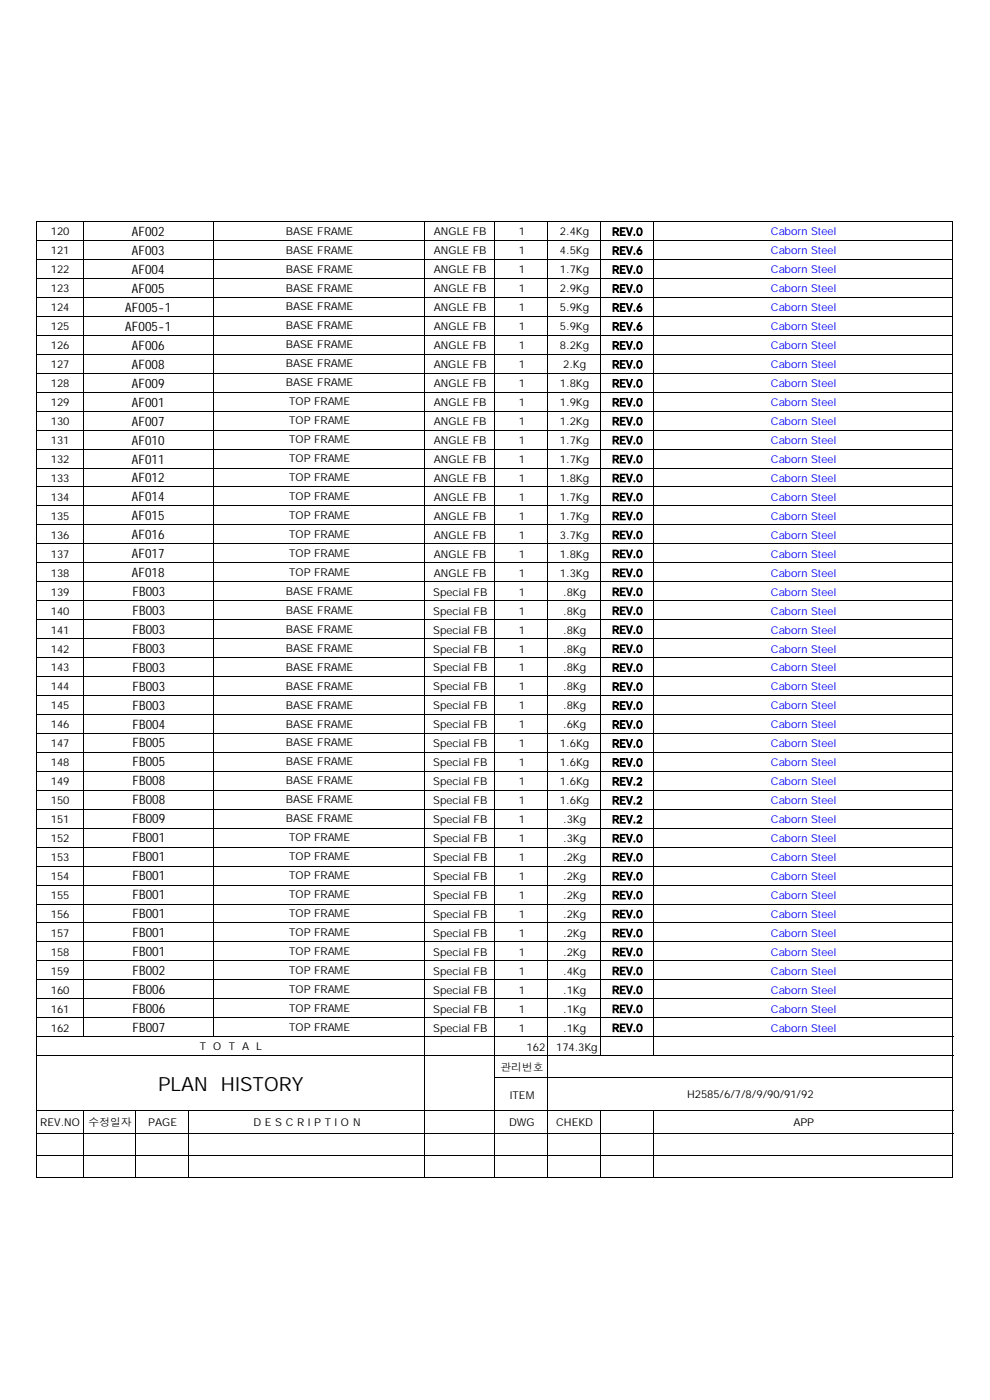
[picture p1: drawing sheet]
<svg xmlns="http://www.w3.org/2000/svg" width="210mm" height="297mm" viewBox="0 0 210 297" stroke-linecap="round" stroke-linejoin="round" font-family="sans-serif">
<defs><g id="words">
<text font-size="4.1" x="33.5" y="231.4">PLAN HISTORY</text>
<g font-size="2.8">
<text x="28" y="50.1">AF002</text>
<text x="28" y="54.1">AF003</text>
<text x="28" y="58.1">AF004</text>
<text x="28" y="62.1">AF005</text>
<text x="26.6" y="70.2">AF005-1</text>
<text x="26.6" y="66.2">AF005-1</text>
<text x="28" y="74.2">AF006</text>
<text x="28" y="78.2">AF008</text>
<text x="28" y="82.3">AF009</text>
<text x="28" y="86.3">AF001</text>
<text x="28" y="94.3">AF010</text>
<text x="28" y="90.3">AF007</text>
<text x="28" y="98.3">AF011</text>
<text x="28" y="106.4">AF014</text>
<text x="28" y="102.4">AF012</text>
<text x="28" y="110.4">AF015</text>
<text x="28" y="114.4">AF016</text>
<text x="28" y="118.4">AF017</text>
<text x="28" y="122.5">AF018</text>
<text x="28.1" y="130.4">FB003</text>
<text x="28.1" y="126.4">FB003</text>
<text x="28.1" y="134.5">FB003</text>
<text x="28.1" y="138.5">FB003</text>
<text x="28.1" y="142.5">FB003</text>
<text x="28.1" y="146.5">FB003</text>
<text x="28.1" y="150.5">FB003</text>
<text x="28.1" y="154.6">FB004</text>
<text x="28.1" y="158.6">FB005</text>
<text x="28.1" y="166.6">FB008</text>
<text x="28.1" y="162.6">FB005</text>
<text x="28.1" y="170.6">FB008</text>
<text x="28.1" y="174.7">FB009</text>
<text x="28.1" y="178.7">FB001</text>
<text x="28.1" y="182.7">FB001</text>
<text x="28.1" y="186.7">FB001</text>
<text x="28.1" y="190.8">FB001</text>
<text x="28.1" y="194.8">FB001</text>
<text x="28.1" y="198.8">FB001</text>
<text x="28.1" y="202.8">FB001</text>
<text x="28.1" y="206.8">FB002</text>
<text x="28.1" y="214.9">FB006</text>
<text x="28.1" y="210.9">FB006</text>
<text x="28.1" y="218.9">FB007</text>
</g>
<g font-size="2.3">
<text x="10.8" y="50">120</text>
<text x="10.8" y="54">121</text>
<text x="60.6" y="49.8">BASE FRAME</text>
<text x="60.6" y="53.8">BASE FRAME</text>
<text x="92" y="50">ANGLE FB</text>
<text x="92" y="54">ANGLE FB</text>
<text x="110.1" y="50">1</text>
<text x="110.1" y="54">1</text>
<text x="118.8" y="50">2.4Kg</text>
<text x="118.8" y="54">4.5Kg</text>
<text x="129.8" y="50">REV.0</text>
<text x="129.8" y="54">REV.6</text>
<text x="10.8" y="58">122</text>
<text x="60.6" y="57.8">BASE FRAME</text>
<text x="92" y="58">ANGLE FB</text>
<text x="110.1" y="58">1</text>
<text x="118.8" y="58">1.7Kg</text>
<text x="129.8" y="58">REV.0</text>
<text x="10.8" y="62">123</text>
<text x="60.6" y="65.9">BASE FRAME</text>
<text x="60.6" y="61.8">BASE FRAME</text>
<text x="92" y="62">ANGLE FB</text>
<text x="110.1" y="62">1</text>
<text x="118.8" y="62">2.9Kg</text>
<text x="129.8" y="62">REV.0</text>
<text x="10.8" y="66">124</text>
<text x="10.8" y="70.1">125</text>
<text x="60.6" y="69.9">BASE FRAME</text>
<text x="92" y="66">ANGLE FB</text>
<text x="92" y="70.1">ANGLE FB</text>
<text x="110.1" y="66">1</text>
<text x="110.1" y="70.1">1</text>
<text x="118.8" y="66">5.9Kg</text>
<text x="118.8" y="70.1">5.9Kg</text>
<text x="129.8" y="66">REV.6</text>
<text x="129.8" y="70.1">REV.6</text>
<text x="10.8" y="74.1">126</text>
<text x="60.6" y="73.9">BASE FRAME</text>
<text x="60.6" y="77.9">BASE FRAME</text>
<text x="92" y="74.1">ANGLE FB</text>
<text x="110.1" y="74.1">1</text>
<text x="118.8" y="74.1">8.2Kg</text>
<text x="129.8" y="74.1">REV.0</text>
<text x="10.8" y="78.1">127</text>
<text x="10.8" y="82.1">128</text>
<text x="60.6" y="82">BASE FRAME</text>
<text x="92" y="78.1">ANGLE FB</text>
<text x="92" y="82.1">ANGLE FB</text>
<text x="110.1" y="78.1">1</text>
<text x="110.1" y="82.1">1</text>
<text x="118.8" y="82.1">1.8Kg</text>
<text x="119.5" y="78.1">2.Kg</text>
<text x="129.8" y="78.1">REV.0</text>
<text x="129.8" y="82.1">REV.0</text>
<text x="10.8" y="86.1">129</text>
<text x="61.3" y="86">TOP FRAME</text>
<text x="92" y="86.1">ANGLE FB</text>
<text x="110.1" y="86.1">1</text>
<text x="118.8" y="86.1">1.9Kg</text>
<text x="129.8" y="86.1">REV.0</text>
<text x="10.8" y="90.2">130</text>
<text x="10.8" y="94.2">131</text>
<text x="61.3" y="90">TOP FRAME</text>
<text x="61.3" y="94">TOP FRAME</text>
<text x="92" y="90.2">ANGLE FB</text>
<text x="92" y="94.2">ANGLE FB</text>
<text x="110.1" y="90.2">1</text>
<text x="110.1" y="94.2">1</text>
<text x="118.8" y="90.2">1.2Kg</text>
<text x="118.8" y="94.2">1.7Kg</text>
<text x="129.8" y="90.2">REV.0</text>
<text x="129.8" y="94.2">REV.0</text>
<text x="10.8" y="98.2">132</text>
<text x="61.3" y="98">TOP FRAME</text>
<text x="92" y="98.2">ANGLE FB</text>
<text x="110.1" y="98.2">1</text>
<text x="118.8" y="98.2">1.7Kg</text>
<text x="129.8" y="98.2">REV.0</text>
<text x="10.8" y="102.2">133</text>
<text x="10.8" y="106.3">134</text>
<text x="61.3" y="102.1">TOP FRAME</text>
<text x="61.3" y="106.1">TOP FRAME</text>
<text x="92" y="102.2">ANGLE FB</text>
<text x="92" y="106.3">ANGLE FB</text>
<text x="110.1" y="102.2">1</text>
<text x="110.1" y="106.3">1</text>
<text x="118.8" y="102.2">1.8Kg</text>
<text x="118.8" y="106.3">1.7Kg</text>
<text x="129.8" y="102.2">REV.0</text>
<text x="129.8" y="106.3">REV.0</text>
<text x="10.8" y="110.3">135</text>
<text x="61.3" y="110.1">TOP FRAME</text>
<text x="92" y="110.3">ANGLE FB</text>
<text x="110.1" y="110.3">1</text>
<text x="118.8" y="110.3">1.7Kg</text>
<text x="129.8" y="110.3">REV.0</text>
<text x="10.8" y="114.3">136</text>
<text x="10.8" y="118.3">137</text>
<text x="61.3" y="114.1">TOP FRAME</text>
<text x="61.3" y="118.2">TOP FRAME</text>
<text x="92" y="114.3">ANGLE FB</text>
<text x="92" y="118.3">ANGLE FB</text>
<text x="110.1" y="114.3">1</text>
<text x="110.1" y="118.3">1</text>
<text x="118.8" y="114.3">3.7Kg</text>
<text x="118.8" y="118.3">1.8Kg</text>
<text x="129.8" y="114.3">REV.0</text>
<text x="129.8" y="118.3">REV.0</text>
<text x="10.8" y="122.3">138</text>
<text x="61.3" y="122.2">TOP FRAME</text>
<text x="92" y="122.3">ANGLE FB</text>
<text x="110.1" y="122.3">1</text>
<text x="118.8" y="122.3">1.3Kg</text>
<text x="129.8" y="122.3">REV.0</text>
<text x="10.8" y="126.4">139</text>
<text x="10.8" y="130.4">140</text>
<text x="60.6" y="130.2">BASE FRAME</text>
<text x="60.6" y="126.2">BASE FRAME</text>
<text x="91.9" y="126.4">Special FB</text>
<text x="91.9" y="130.4">Special FB</text>
<text x="110.1" y="126.4">1</text>
<text x="110.1" y="130.4">1</text>
<text x="119.5" y="126.4">.8Kg</text>
<text x="119.5" y="130.4">.8Kg</text>
<text x="129.8" y="126.4">REV.0</text>
<text x="129.8" y="130.4">REV.0</text>
<text x="10.8" y="134.4">141</text>
<text x="60.6" y="134.2">BASE FRAME</text>
<text x="91.9" y="134.4">Special FB</text>
<text x="110.1" y="134.4">1</text>
<text x="119.5" y="134.4">.8Kg</text>
<text x="129.8" y="134.4">REV.0</text>
<text x="10.8" y="138.4">142</text>
<text x="10.8" y="142.5">143</text>
<text x="60.6" y="142.3">BASE FRAME</text>
<text x="60.6" y="138.3">BASE FRAME</text>
<text x="91.9" y="138.4">Special FB</text>
<text x="91.9" y="142.5">Special FB</text>
<text x="110.1" y="138.4">1</text>
<text x="110.1" y="142.5">1</text>
<text x="119.5" y="138.4">.8Kg</text>
<text x="119.5" y="142.5">.8Kg</text>
<text x="129.8" y="138.4">REV.0</text>
<text x="129.8" y="142.5">REV.0</text>
<text x="10.8" y="146.5">144</text>
<text x="60.6" y="146.3">BASE FRAME</text>
<text x="91.9" y="146.5">Special FB</text>
<text x="110.1" y="146.5">1</text>
<text x="119.5" y="146.5">.8Kg</text>
<text x="129.8" y="146.5">REV.0</text>
<text x="10.8" y="150.5">145</text>
<text x="10.8" y="154.5">146</text>
<text x="60.6" y="150.3">BASE FRAME</text>
<text x="60.6" y="154.3">BASE FRAME</text>
<text x="91.9" y="150.5">Special FB</text>
<text x="91.9" y="154.5">Special FB</text>
<text x="110.1" y="150.5">1</text>
<text x="110.1" y="154.5">1</text>
<text x="119.5" y="150.5">.8Kg</text>
<text x="119.5" y="154.5">.6Kg</text>
<text x="129.8" y="150.5">REV.0</text>
<text x="129.8" y="154.5">REV.0</text>
<text x="10.8" y="158.5">147</text>
<text x="60.6" y="158.4">BASE FRAME</text>
<text x="91.9" y="158.5">Special FB</text>
<text x="110.1" y="158.5">1</text>
<text x="118.8" y="158.5">1.6Kg</text>
<text x="129.8" y="158.5">REV.0</text>
<text x="10.8" y="162.6">148</text>
<text x="10.8" y="166.6">149</text>
<text x="60.6" y="162.4">BASE FRAME</text>
<text x="60.6" y="166.4">BASE FRAME</text>
<text x="91.9" y="162.6">Special FB</text>
<text x="91.9" y="166.6">Special FB</text>
<text x="110.1" y="162.6">1</text>
<text x="110.1" y="166.6">1</text>
<text x="118.8" y="162.6">1.6Kg</text>
<text x="118.8" y="166.6">1.6Kg</text>
<text x="129.8" y="162.6">REV.0</text>
<text x="129.8" y="166.6">REV.2</text>
<text x="10.8" y="170.6">150</text>
<text x="60.6" y="170.4">BASE FRAME</text>
<text x="91.9" y="170.6">Special FB</text>
<text x="110.1" y="170.6">1</text>
<text x="118.8" y="170.6">1.6Kg</text>
<text x="129.8" y="170.6">REV.2</text>
<text x="10.8" y="174.6">151</text>
<text x="10.8" y="178.6">152</text>
<text x="60.6" y="174.5">BASE FRAME</text>
<text x="61.3" y="178.5">TOP FRAME</text>
<text x="91.9" y="174.6">Special FB</text>
<text x="91.9" y="178.6">Special FB</text>
<text x="110.1" y="174.6">1</text>
<text x="110.1" y="178.6">1</text>
<text x="119.5" y="174.6">.3Kg</text>
<text x="119.5" y="178.6">.3Kg</text>
<text x="129.8" y="174.6">REV.2</text>
<text x="129.8" y="178.6">REV.0</text>
<text x="10.8" y="182.7">153</text>
<text x="61.3" y="182.5">TOP FRAME</text>
<text x="91.9" y="182.7">Special FB</text>
<text x="110.1" y="182.7">1</text>
<text x="119.5" y="182.7">.2Kg</text>
<text x="129.8" y="182.7">REV.0</text>
<text x="10.8" y="186.7">154</text>
<text x="10.8" y="190.7">155</text>
<text x="61.3" y="186.5">TOP FRAME</text>
<text x="61.3" y="190.5">TOP FRAME</text>
<text x="91.9" y="186.7">Special FB</text>
<text x="91.9" y="190.7">Special FB</text>
<text x="110.1" y="186.7">1</text>
<text x="110.1" y="190.7">1</text>
<text x="119.5" y="186.7">.2Kg</text>
<text x="119.5" y="190.7">.2Kg</text>
<text x="129.8" y="186.7">REV.0</text>
<text x="129.8" y="190.7">REV.0</text>
<text x="10.8" y="194.7">156</text>
<text x="61.3" y="194.6">TOP FRAME</text>
<text x="91.9" y="194.7">Special FB</text>
<text x="110.1" y="194.7">1</text>
<text x="119.5" y="194.7">.2Kg</text>
<text x="129.8" y="194.7">REV.0</text>
<text x="10.8" y="198.8">157</text>
<text x="10.8" y="202.8">158</text>
<text x="61.3" y="202.6">TOP FRAME</text>
<text x="61.3" y="198.6">TOP FRAME</text>
<text x="91.9" y="198.8">Special FB</text>
<text x="91.9" y="202.8">Special FB</text>
<text x="110.1" y="198.8">1</text>
<text x="110.1" y="202.8">1</text>
<text x="119.5" y="198.8">.2Kg</text>
<text x="119.5" y="202.8">.2Kg</text>
<text x="129.8" y="198.8">REV.0</text>
<text x="129.8" y="202.8">REV.0</text>
<text x="10.8" y="206.8">159</text>
<text x="61.3" y="206.6">TOP FRAME</text>
<text x="91.9" y="206.8">Special FB</text>
<text x="110.1" y="206.8">1</text>
<text x="119.5" y="206.8">.4Kg</text>
<text x="129.8" y="206.8">REV.0</text>
<text x="10.8" y="210.8">160</text>
<text x="10.8" y="214.8">161</text>
<text x="61.3" y="210.7">TOP FRAME</text>
<text x="61.3" y="214.7">TOP FRAME</text>
<text x="91.9" y="210.8">Special FB</text>
<text x="91.9" y="214.8">Special FB</text>
<text x="110.1" y="210.8">1</text>
<text x="110.1" y="214.8">1</text>
<text x="119.5" y="210.8">.1Kg</text>
<text x="119.5" y="214.8">.1Kg</text>
<text x="129.8" y="210.8">REV.0</text>
<text x="129.8" y="214.8">REV.0</text>
<text x="10.8" y="218.9">162</text>
<text x="61.3" y="218.7">TOP FRAME</text>
<text x="91.9" y="218.9">Special FB</text>
<text x="110.1" y="218.9">1</text>
<text x="119.5" y="218.9">.1Kg</text>
<text x="129.8" y="218.9">REV.0</text>
<text x="42.4" y="222.7">T O T A L</text>
<text x="106.2" y="227.2">관리번호</text>
<text x="111.7" y="222.9">162</text>
<text x="118" y="222.9">174.3Kg</text>
<text x="108.1" y="233.1">ITEM</text>
<text x="145.8" y="233">H2585/6/7/8/9/90/91/92</text>
<text x="8.6" y="239">REV.NO</text>
<text x="18.8" y="239">수정일자</text>
<text x="31.5" y="239">PAGE</text>
<text x="53.8" y="238.8">D E S C R I P T I O N</text>
<text x="108" y="239">DWG</text>
<text x="118" y="239">CHEKD</text>
<text x="168.3" y="239">APP</text>
</g>
<g font-size="2.3" fill="#00f">
<text x="163.5" y="50">Caborn Steel</text>
<text x="163.5" y="54">Caborn Steel</text>
<text x="163.5" y="58">Caborn Steel</text>
<text x="163.5" y="62">Caborn Steel</text>
<text x="163.5" y="66">Caborn Steel</text>
<text x="163.5" y="70.1">Caborn Steel</text>
<text x="163.5" y="74.1">Caborn Steel</text>
<text x="163.5" y="78.1">Caborn Steel</text>
<text x="163.5" y="82.1">Caborn Steel</text>
<text x="163.5" y="86.1">Caborn Steel</text>
<text x="163.5" y="90.2">Caborn Steel</text>
<text x="163.5" y="94.2">Caborn Steel</text>
<text x="163.5" y="98.2">Caborn Steel</text>
<text x="163.5" y="102.2">Caborn Steel</text>
<text x="163.5" y="106.3">Caborn Steel</text>
<text x="163.5" y="110.3">Caborn Steel</text>
<text x="163.5" y="114.3">Caborn Steel</text>
<text x="163.5" y="118.3">Caborn Steel</text>
<text x="163.5" y="122.3">Caborn Steel</text>
<text x="163.5" y="126.4">Caborn Steel</text>
<text x="163.5" y="130.4">Caborn Steel</text>
<text x="163.5" y="134.4">Caborn Steel</text>
<text x="163.5" y="138.4">Caborn Steel</text>
<text x="163.5" y="142.5">Caborn Steel</text>
<text x="163.5" y="146.5">Caborn Steel</text>
<text x="163.5" y="150.5">Caborn Steel</text>
<text x="163.5" y="154.5">Caborn Steel</text>
<text x="163.5" y="158.5">Caborn Steel</text>
<text x="163.5" y="162.6">Caborn Steel</text>
<text x="163.5" y="166.6">Caborn Steel</text>
<text x="163.5" y="170.6">Caborn Steel</text>
<text x="163.5" y="174.6">Caborn Steel</text>
<text x="163.5" y="178.6">Caborn Steel</text>
<text x="163.5" y="182.7">Caborn Steel</text>
<text x="163.5" y="186.7">Caborn Steel</text>
<text x="163.5" y="190.7">Caborn Steel</text>
<text x="163.5" y="194.7">Caborn Steel</text>
<text x="163.5" y="198.8">Caborn Steel</text>
<text x="163.5" y="202.8">Caborn Steel</text>
<text x="163.5" y="206.8">Caborn Steel</text>
<text x="163.5" y="210.8">Caborn Steel</text>
<text x="163.5" y="214.8">Caborn Steel</text>
<text x="163.5" y="218.9">Caborn Steel</text>
</g>
</g></defs>
<g fill="none" stroke="#000" stroke-width=".21">
<path d="M7.6 47v202.8M7.7 47h9.8M7.7 51h9.8M7.7 55.1h9.8M7.7 59.1h9.8M17.6 47v173M17.7 47h27.5M17.7 51h27.5M17.7 55.1h27.5M17.7 59.1h27.5M45.3 47v173M45.4 47h44.5"/>
<path d="M45.4 51h44.5M45.4 55.1h44.5M45.4 59.1h44.5M90 47v202.8M90.1 47h14.8M90.1 51h14.8M90.1 55.1h14.8M90.1 59.1h14.8M105 47v202.8M105.1 47h11M105.1 51h11M105.1 55.1h11"/>
<path d="M105.1 59.1h11M116.2 47v202.8M116.3 47h11M116.3 51h11M116.3 55.1h11M116.3 59.1h11M127.4 47v177.1M127.5 47h10.9M127.5 51h10.9M127.5 55.1h10.9M127.5 59.1h10.9M138.5 47v177.1"/>
<path d="M138.6 47h63.5M138.6 51h63.5M138.6 55.1h63.5M138.6 59.1h63.5M202.2 47v202.8M7.7 63.1h9.8M7.7 67.1h9.8M7.7 71.1h9.8M7.7 75.2h9.8M7.7 79.2h9.8M17.7 63.1h27.5M17.7 67.1h27.5"/>
<path d="M17.7 71.1h27.5M17.7 75.2h27.5M17.7 79.2h27.5M45.4 63.1h44.5M45.4 67.1h44.5M45.4 71.1h44.5M45.4 75.2h44.5M45.4 79.2h44.5M90.1 63.1h14.8M90.1 67.1h14.8M90.1 71.1h14.8M90.1 75.2h14.8"/>
<path d="M90.1 79.2h14.8M105.1 63.1h11M105.1 67.1h11M105.1 71.1h11M105.1 75.2h11M105.1 79.2h11M116.3 63.1h11M116.3 67.1h11M116.3 71.1h11M116.3 75.2h11M116.3 79.2h11M127.5 63.1h10.9"/>
<path d="M127.5 67.1h10.9M127.5 71.1h10.9M127.5 75.2h10.9M127.5 79.2h10.9M138.6 63.1h63.5M138.6 67.1h63.5M138.6 71.1h63.5M138.6 75.2h63.5M138.6 79.2h63.5M7.7 83.2h9.8M7.7 87.2h9.8M7.7 91.2h9.8"/>
<path d="M7.7 95.3h9.8M7.7 99.3h9.8M17.7 83.2h27.5M17.7 87.2h27.5M17.7 91.2h27.5M17.7 95.3h27.5M17.7 99.3h27.5M45.4 83.2h44.5M45.4 87.2h44.5M45.4 91.2h44.5M45.4 95.3h44.5M45.4 99.3h44.5"/>
<path d="M90.1 83.2h14.8M90.1 87.2h14.8M90.1 91.2h14.8M90.1 95.3h14.8M90.1 99.3h14.8M105.1 83.2h11M105.1 87.2h11M105.1 91.2h11M105.1 95.3h11M105.1 99.3h11M116.3 83.2h11M116.3 87.2h11"/>
<path d="M116.3 91.2h11M116.3 95.3h11M116.3 99.3h11M127.5 83.2h10.9M127.5 87.2h10.9M127.5 91.2h10.9M127.5 95.3h10.9M127.5 99.3h10.9M138.6 83.2h63.5M138.6 87.2h63.5M138.6 91.2h63.5M138.6 95.3h63.5"/>
<path d="M138.6 99.3h63.5M7.7 103.3h9.8M7.7 107.3h9.8M7.7 111.4h9.8M7.7 115.4h9.8M7.7 119.4h9.8M17.7 103.3h27.5M17.7 107.3h27.5M17.7 111.4h27.5M17.7 115.4h27.5M17.7 119.4h27.5M45.4 103.3h44.5"/>
<path d="M45.4 107.3h44.5M45.4 111.4h44.5M45.4 115.4h44.5M45.4 119.4h44.5M90.1 103.3h14.8M90.1 107.3h14.8M90.1 111.4h14.8M90.1 115.4h14.8M90.1 119.4h14.8M105.1 103.3h11M105.1 107.3h11M105.1 111.4h11"/>
<path d="M105.1 115.4h11M105.1 119.4h11M116.3 103.3h11M116.3 107.3h11M116.3 111.4h11M116.3 115.4h11M116.3 119.4h11M127.5 103.3h10.9M127.5 107.3h10.9M127.5 111.4h10.9M127.5 115.4h10.9M127.5 119.4h10.9"/>
<path d="M138.6 103.3h63.5M138.6 107.3h63.5M138.6 111.4h63.5M138.6 115.4h63.5M138.6 119.4h63.5M7.7 123.4h9.8M7.7 127.4h9.8M7.7 131.5h9.8M7.7 135.5h9.8M7.7 139.5h9.8M17.7 123.4h27.5M17.7 127.4h27.5"/>
<path d="M17.7 131.5h27.5M17.7 135.5h27.5M17.7 139.5h27.5M45.4 123.4h44.5M45.4 127.4h44.5M45.4 131.5h44.5M45.4 135.5h44.5M45.4 139.5h44.5M90.1 123.4h14.8M90.1 127.4h14.8M90.1 131.5h14.8M90.1 135.5h14.8"/>
<path d="M90.1 139.5h14.8M105.1 123.4h11M105.1 127.4h11M105.1 131.5h11M105.1 135.5h11M105.1 139.5h11M116.3 123.4h11M116.3 127.4h11M116.3 131.5h11M116.3 135.5h11M116.3 139.5h11M127.5 123.4h10.9"/>
<path d="M127.5 127.4h10.9M127.5 131.5h10.9M127.5 135.5h10.9M127.5 139.5h10.9M138.6 123.4h63.5M138.6 127.4h63.5M138.6 131.5h63.5M138.6 135.5h63.5M138.6 139.5h63.5M7.7 143.5h9.8M7.7 147.6h9.8M7.7 151.6h9.8"/>
<path d="M7.7 155.6h9.8M7.7 159.6h9.8M17.7 143.5h27.5M17.7 147.6h27.5M17.7 151.6h27.5M17.7 155.6h27.5M17.7 159.6h27.5M45.4 143.5h44.5M45.4 147.6h44.5M45.4 151.6h44.5M45.4 155.6h44.5M45.4 159.6h44.5"/>
<path d="M90.1 143.5h14.8M90.1 147.6h14.8M90.1 151.6h14.8M90.1 155.6h14.8M90.1 159.6h14.8M105.1 143.5h11M105.1 147.6h11M105.1 151.6h11M105.1 155.6h11M105.1 159.6h11M116.3 143.5h11M116.3 147.6h11"/>
<path d="M116.3 151.6h11M116.3 155.6h11M116.3 159.6h11M127.5 143.5h10.9M127.5 147.6h10.9M127.5 151.6h10.9M127.5 155.6h10.9M127.5 159.6h10.9M138.6 143.5h63.5M138.6 147.6h63.5M138.6 151.6h63.5M138.6 155.6h63.5"/>
<path d="M138.6 159.6h63.5M7.7 163.6h9.8M7.7 167.7h9.8M7.7 171.7h9.8M7.7 175.7h9.8M7.7 179.7h9.8M17.7 163.6h27.5M17.7 167.7h27.5M17.7 171.7h27.5M17.7 175.7h27.5M17.7 179.7h27.5M45.4 163.6h44.5"/>
<path d="M45.4 167.7h44.5M45.4 171.7h44.5M45.4 175.7h44.5M45.4 179.7h44.5M90.1 163.6h14.8M90.1 167.7h14.8M90.1 171.7h14.8M90.1 175.7h14.8M90.1 179.7h14.8M105.1 163.6h11M105.1 167.7h11M105.1 171.7h11"/>
<path d="M105.1 175.7h11M105.1 179.7h11M116.3 163.6h11M116.3 167.7h11M116.3 171.7h11M116.3 175.7h11M116.3 179.7h11M127.5 163.6h10.9M127.5 167.7h10.9M127.5 171.7h10.9M127.5 175.7h10.9M127.5 179.7h10.9"/>
<path d="M138.6 163.6h63.5M138.6 167.7h63.5M138.6 171.7h63.5M138.6 175.7h63.5M138.6 179.7h63.5M7.7 183.7h9.8M7.7 187.8h9.8M7.7 191.8h9.8M7.7 195.8h9.8M7.7 199.8h9.8M17.7 183.7h27.5M17.7 187.8h27.5"/>
<path d="M17.7 191.8h27.5M17.7 195.8h27.5M17.7 199.8h27.5M45.4 183.7h44.5M45.4 187.8h44.5M45.4 191.8h44.5M45.4 195.8h44.5M45.4 199.8h44.5M90.1 183.7h14.8M90.1 187.8h14.8M90.1 191.8h14.8M90.1 195.8h14.8"/>
<path d="M90.1 199.8h14.8M105.1 183.7h11M105.1 187.8h11M105.1 191.8h11M105.1 195.8h11M105.1 199.8h11M116.3 183.7h11M116.3 187.8h11M116.3 191.8h11M116.3 195.8h11M116.3 199.8h11M127.5 183.7h10.9"/>
<path d="M127.5 187.8h10.9M127.5 191.8h10.9M127.5 195.8h10.9M127.5 199.8h10.9M138.6 183.7h63.5M138.6 187.8h63.5M138.6 191.8h63.5M138.6 195.8h63.5M138.6 199.8h63.5M7.7 203.9h9.8M7.7 207.9h9.8M7.7 211.9h9.8"/>
<path d="M7.7 215.9h9.8M7.7 219.9h194.6M17.7 203.9h27.5M17.7 207.9h27.5M17.7 211.9h27.5M17.7 215.9h27.5M45.4 203.9h44.5M45.4 207.9h44.5M45.4 211.9h44.5M45.4 215.9h44.5M90.1 203.9h14.8M90.1 207.9h14.8"/>
<path d="M90.1 211.9h14.8M90.1 215.9h14.8M105.1 203.9h11M105.1 207.9h11M105.1 211.9h11M105.1 215.9h11M116.3 203.9h11M116.3 207.9h11M116.3 211.9h11M116.3 215.9h11M127.5 203.9h10.9M127.5 207.9h10.9"/>
<path d="M127.5 211.9h10.9M127.5 215.9h10.9M138.6 203.9h63.5M138.6 207.9h63.5M138.6 211.9h63.5M138.6 215.9h63.5M7.7 224h194.6M7.7 235.7h194.6M17.6 235.8v14M28.8 235.8v14M40 235.8v14M105.1 228.7h97.2"/>
<path d="M127.4 235.8v14M138.5 235.8v14M7.7 245.1h9.8M7.7 249.8h9.8M7.7 240.4h194.6M17.7 245.1h11M17.7 249.8h11M28.9 245.1h11M28.9 249.8h11M40.1 245.1h49.8M40.1 249.8h49.8M90.1 245.1h14.8"/>
<path d="M90.1 249.8h14.8M105.1 245.1h11M105.1 249.8h11M116.3 245.1h11M116.3 249.8h11M127.5 245.1h10.9M127.5 249.8h10.9M138.6 245.1h63.5M138.6 249.8h63.5"/>
</g>
<use href="#words"/>
</svg>
